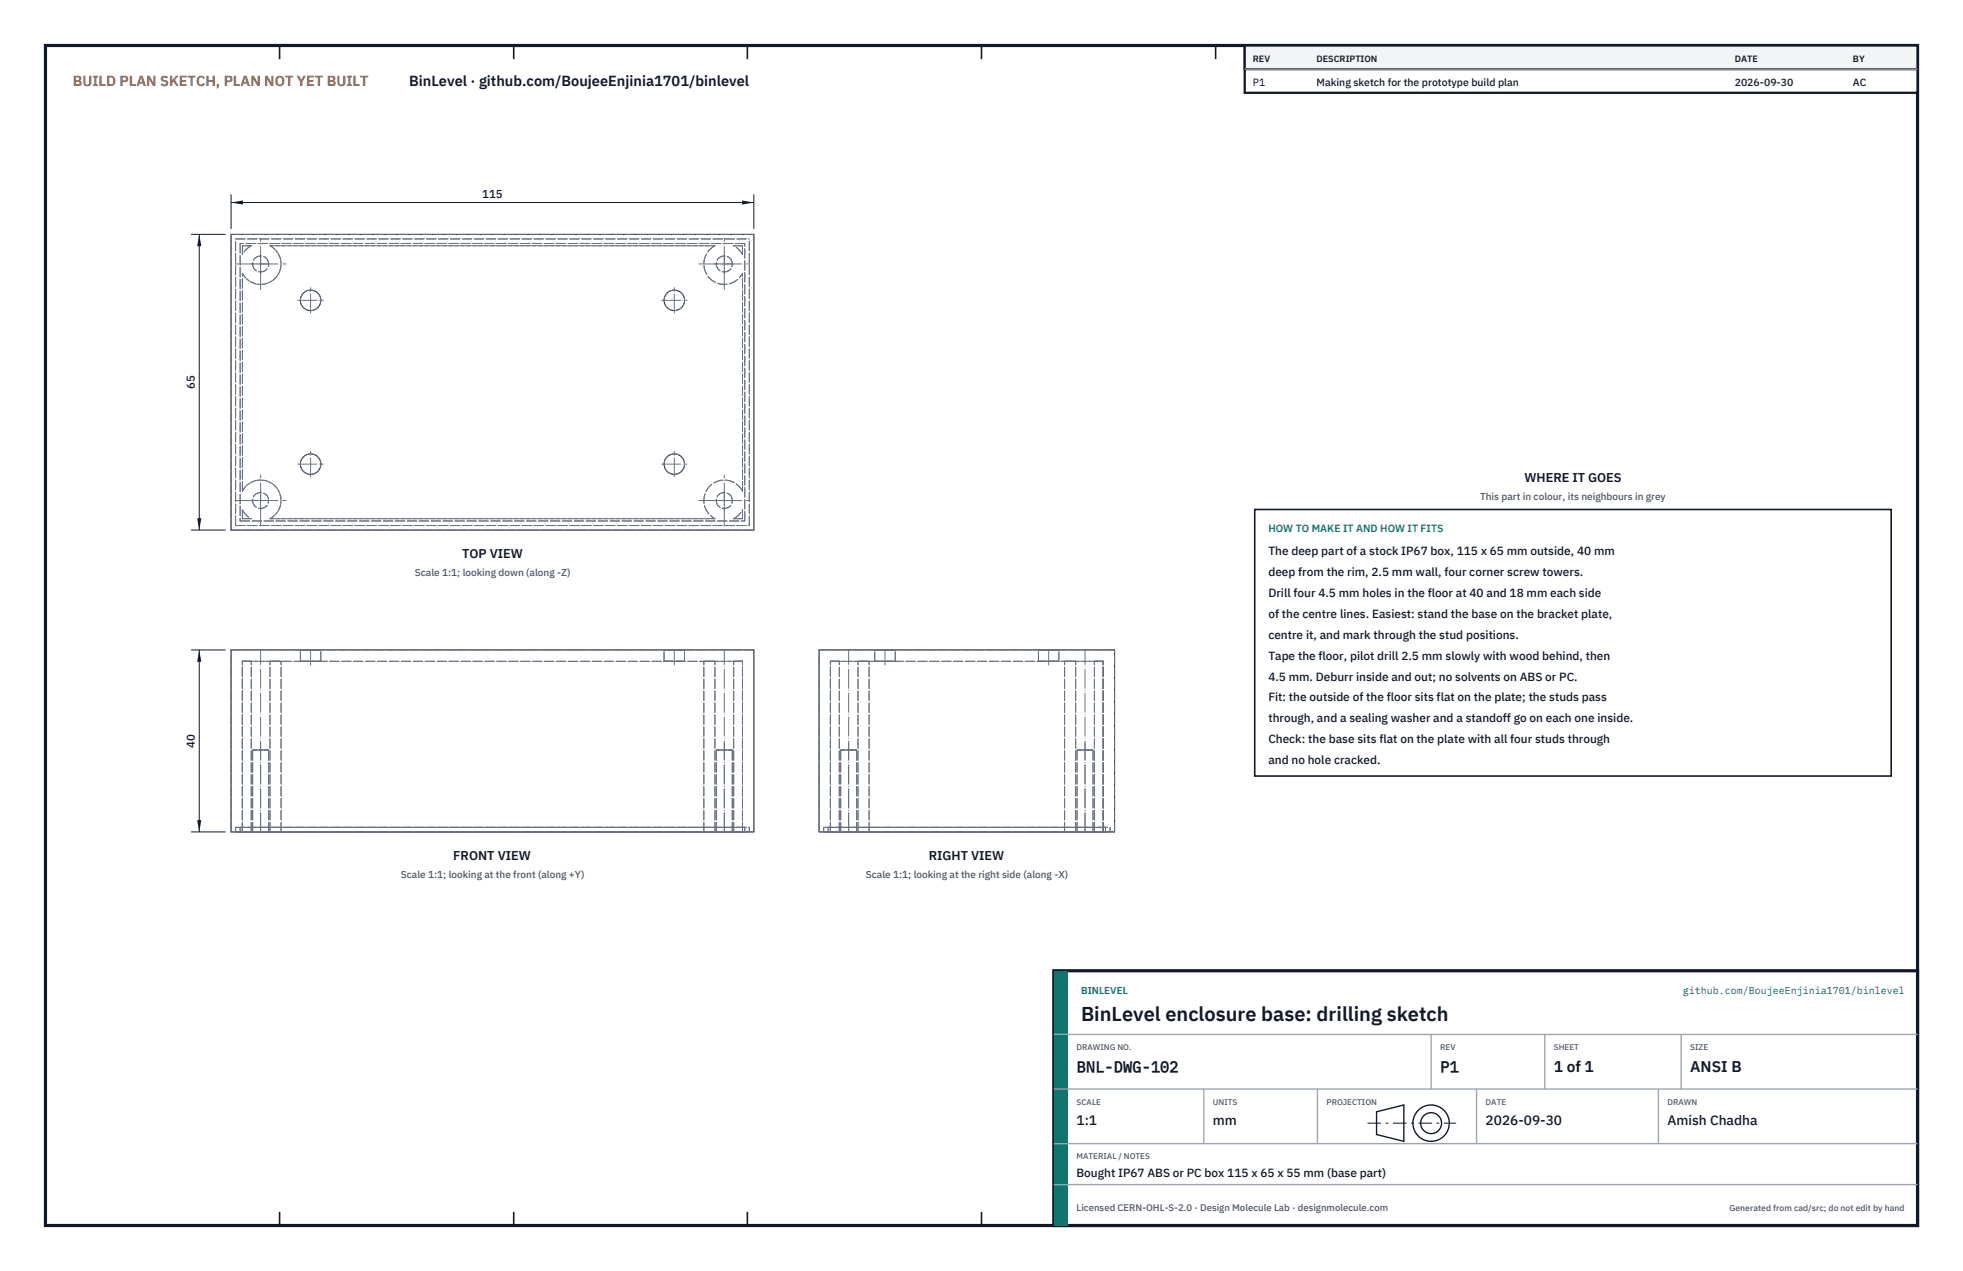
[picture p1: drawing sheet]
<svg xmlns="http://www.w3.org/2000/svg" width="432mm" height="279mm" viewBox="0 0 432 279" stroke-linecap="round" stroke-linejoin="round" font-family="sans-serif">
<defs><g id="words">
<text font-size="4.4" fill="#111827" x="237.8" y="224.4">BinLevel enclosure base: drilling sketch</text>
<g font-size="3.4" fill="#111827">
<text x="236.8" y="235.6">BNL-DWG-102</text>
<text x="316.8" y="235.6">P1</text>
<text x="341.8" y="235.6">1 of 1</text>
<text x="371.8" y="235.6">ANSI B</text>
</g>
<text font-size="3.2" fill="#b45309" x="16" y="19">BUILD PLAN SKETCH, PLAN NOT YET BUILT</text>
<text font-size="3.2" fill="#111827" x="90" y="19">BinLevel · github.com/BoujeeEnjinia1701/binlevel</text>
<g font-size="3" fill="#111827">
<text x="236.8" y="247.2">1:1</text>
<text x="266.8" y="247.2">mm</text>
<text x="326.8" y="247.2">2026-09-30</text>
<text x="366.8" y="247.2">Amish Chadha</text>
</g>
<g font-size="2.8" fill="#111827">
<text x="335.3" y="106">WHERE IT GOES</text>
<text x="101.6" y="122.7">TOP VIEW</text>
<text x="99.7" y="189.1">FRONT VIEW</text>
<text x="204.3" y="189.1">RIGHT VIEW</text>
</g>
<g font-size="2.6" fill="#111827">
<text x="279" y="122">The deep part of a stock IP67 box, 115 x 65 mm outside, 40 mm</text>
<text x="279" y="126.6">deep from the rim, 2.5 mm wall, four corner screw towers.</text>
<text x="279" y="131.2">Drill four 4.5 mm holes in the floor at 40 and 18 mm each side</text>
<text x="279" y="135.8">of the centre lines. Easiest: stand the base on the bracket plate,</text>
<text x="279" y="140.4">centre it, and mark through the stud positions.</text>
<text x="279" y="145">Tape the floor, pilot drill 2.5 mm slowly with wood behind, then</text>
<text x="279" y="149.6">4.5 mm. Deburr inside and out; no solvents on ABS or PC.</text>
<text x="279" y="154.2">Fit: the outside of the floor sits flat on the plate; the studs pass</text>
<text x="279" y="158.8">through, and a sealing washer and a standoff go on each one inside.</text>
<text x="279" y="163.4">Check: the base sits flat on the plate with all four studs through</text>
<text x="279" y="168">and no hole cracked.</text>
<text x="236.8" y="258.8">Bought IP67 ABS or PC box 115 x 65 x 55 mm (base part)</text>
</g>
<g font-size="2.5" fill="#111827">
<text x="106.1" y="43.5">115</text>
<text x="42.8" y="85.5" transform="rotate(-90 42.8 85.5)">65</text>
<text x="42.8" y="164.4" transform="rotate(-90 42.8 164.4)">40</text>
</g>
<g font-size="2.3" fill="#111827">
<text x="275.6" y="18.8">P1</text>
<text x="289.6" y="18.8">Making sketch for the prototype build plan</text>
<text x="381.6" y="18.8">2026-09-30</text>
<text x="407.6" y="18.8">AC</text>
</g>
<text font-size="2.3" fill="#0f766e" x="279" y="117">HOW TO MAKE IT AND HOW IT FITS</text>
<g font-size="2.2" fill="#4b5563">
<text x="325.6" y="110">This part in colour, its neighbours in grey</text>
<text x="91.2" y="126.7">Scale 1:1; looking down (along -Z)</text>
<text x="88.2" y="193">Scale 1:1; looking at the front (along +Y)</text>
<text x="190.5" y="193">Scale 1:1; looking at the right side (along -X)</text>
</g>
<g font-size="2.2" fill="#0f766e">
<text x="237.8" y="218.4">BINLEVEL</text>
<text x="370.1" y="218.4">github.com/BoujeeEnjinia1701/binlevel</text>
</g>
<text font-size="2.1" fill="#4b5563" x="236.8" y="266.2">Licensed CERN-OHL-S-2.0 · Design Molecule Lab · designmolecule.com</text>
<g font-size="2" fill="#111827">
<text x="275.6" y="13.6">REV</text>
<text x="289.6" y="13.6">DESCRIPTION</text>
<text x="381.6" y="13.6">DATE</text>
<text x="407.6" y="13.6">BY</text>
</g>
<text font-size="1.9" fill="#4b5563" x="380.4" y="266.2">Generated from cad/src; do not edit by hand</text>
<g font-size="1.8" fill="#4b5563">
<text x="236.8" y="230.8">DRAWING NO.</text>
<text x="316.8" y="230.8">REV</text>
<text x="341.8" y="230.8">SHEET</text>
<text x="371.8" y="230.8">SIZE</text>
<text x="236.8" y="242.8">SCALE</text>
<text x="266.8" y="242.8">UNITS</text>
<text x="291.8" y="242.8">PROJECTION</text>
<text x="326.8" y="242.8">DATE</text>
<text x="366.8" y="242.8">DRAWN</text>
<text x="236.8" y="254.8">MATERIAL / NOTES</text>
</g>
</g></defs>
<path d="M10 10h411.8v259.4h-411.8z" fill="none" stroke="#111827" stroke-width=".7" stroke-linecap="butt"/>
<g fill="none" stroke="#111827" stroke-width=".35">
<path d="M61.5 10v3M113 10v3M164.4 10v3M215.9 10v3M267.4 10v3M318.9 10v3M370.3 10v3M61.5 266.4v3M113 266.4v3M164.4 266.4v3M215.9 266.4v3M267.4 266.4v3"/>
<path d="M318.9 266.4v3M370.3 266.4v3"/>
</g>
<g fill="none" stroke="#111727" stroke-width=".22">
<path d="M50.8 51.5h115v65h-115zM50.8 142.9h115v40h-115zM180.2 142.9h65v40h-65z"/>
<circle cx="68.3" cy="66" r="2.25"/>
<circle cx="148.3" cy="66" r="2.25"/>
<circle cx="68.3" cy="102" r="2.25"/>
<circle cx="148.3" cy="102" r="2.25"/>
</g>
<g fill="none" stroke="#6a7180" stroke-width=".22" stroke-dasharray="2.1 .5">
<path d="M50.8 51.5h115M51.8 52.5h113M52.8 53.5v61M53.3 56v-2M53.3 54h2M55.3 54h-2M55.3 54l-1.2 .8-.8 1.2M59.4 54h97.9M59.4 54a4.5 4.5 0 0 1 1.1 7.2 4.5 4.5 0 0 1-7.2-1.1M157.3 54a4.5 4.5 0 0 0-1.2 7.2 4.5 4.5 0 0 0 7.2-1.1M157.3 54h-97.9M161.4 54h1.9"/>
<path d="M163.3 54h-1.9M163.3 56v-2M163.3 56l-.8-1.2-1.1-.8M163.8 53.5h-111M53.3 60.1a4.5 4.5 0 0 0 7.2 1.1 4.5 4.5 0 0 0-1.1-7.2M50.8 116.5v-65M50.8 116.5h115M51.8 115.5v-63M51.8 115.5h113M52.8 114.5h111M53.3 108v-47.9M53.3 108a4.5 4.5 0 0 1 7.2-1.2 4.5 4.5 0 0 1-1.1 7.2"/>
<path d="M53.3 112.1l.8 1.1 1.2 .8M53.3 114v-1.9M53.3 114h2M55.3 114h-2M59.4 114a4.5 4.5 0 0 0 1.1-7.2 4.5 4.5 0 0 0-7.2 1.2M59.4 114h97.9M157.3 114h-97.9M161.4 114l1.1-.8 .8-1.1M161.4 114h1.9M163.3 108a4.5 4.5 0 0 0-7.2-1.2 4.5 4.5 0 0 0 1.2 7.2M163.3 108v-47.9M163.3 114h-1.9"/>
<path d="M163.3 114v-1.9M163.8 114.5v-61M164.8 115.5v-63M165.8 116.5v-65M50.8 142.9h115M53.3 145.4h8.5M53.3 145.4h2M55.3 145.4h-2M59.4 145.4h2.4M59.4 145.4h97.9M61.8 145.4h-8.5M61.8 145.4h-2.4"/>
<path d="M66.1 142.9h4.5M66.1 145.4h4.5M66.1 145.4v-2.5M70.6 142.9h-4.5M70.6 145.4v-2.5M70.6 145.4h-4.5M146.1 142.9h4.5M146.1 145.4h4.5M146.1 145.4v-2.5M150.6 142.9h-4.5M150.6 145.4v-2.5M150.6 145.4h-4.5"/>
<path d="M154.8 145.4h2.5M154.8 145.4h8.5M157.3 145.4h-2.5M161.4 145.4h1.9M163.3 145.4h-8.5M163.3 145.4h-1.9M180.2 142.9h65M182.7 145.4h8.5M182.7 145.4h1.9M184.6 145.4h-1.9M188.7 145.4h47.9M188.7 145.4h2.5"/>
<path d="M191.2 145.4h-2.5M191.2 145.4h-8.5M192.4 142.9h2.3M192.4 145.4h2.3M192.4 145.4v-2.5M194.7 142.9h2.2M194.7 145.4h2.2M196.9 142.9h-4.5M196.9 145.4h-4.5M196.9 145.4v-2.5M228.4 142.9h2.3M228.4 145.4h2.3"/>
<path d="M228.4 145.4v-2.5M230.7 142.9h2.2M230.7 145.4h2.2M232.9 142.9h-4.5M232.9 145.4h-4.5M232.9 145.4v-2.5M234.2 145.4h8.5M234.2 145.4h2.4M236.6 145.4h-2.4M240.7 145.4h2M242.7 145.4h-8.5M242.7 145.4h-2"/>
<path d="M55.6 164.9h3.5M59.1 164.9h-3.5M157.6 164.9h3.5M161.1 164.9h-3.5M184.9 164.9h1.8M186.7 164.9h1.7M188.4 164.9h-3.5M236.9 164.9h1.8M238.7 164.9h1.7M240.4 164.9h-3.5M50.8 182.9v-40M50.8 182.9h115"/>
<path d="M51.8 182.9h113M51.8 182.9v-1M51.8 181.9h113M52.8 181.9h111M52.8 182.9h111M52.8 182.9v-1M53.3 182.9v-37.5M53.3 182.9h8.5M53.3 182.9h2M55.3 182.9h-2M55.3 182.9v-37.5M55.6 182.9h3.5"/>
<path d="M55.6 182.9v-18M59.1 182.9h-3.5M59.1 182.9v-18M59.4 182.9v-37.5M59.4 182.9h2.4M61.8 182.9h-2.4M61.8 182.9h-8.5M61.8 182.9v-37.5M154.8 182.9h2.5M154.8 182.9h8.5M154.8 182.9v-37.5M157.3 182.9v-37.5"/>
<path d="M157.3 182.9h-97.9M157.3 182.9h-2.5M157.6 182.9h3.5M157.6 182.9v-18M161.1 182.9h-3.5M161.1 182.9v-18M161.4 182.9h1.9M161.4 182.9v-37.5M163.3 182.9h-8.5M163.3 182.9v-37.5M163.3 182.9h-1.9M163.8 181.9h-111"/>
<path d="M163.8 182.9v-1M163.8 182.9h-111M164.8 182.9v-1M165.8 182.9v-40M180.2 182.9v-40M180.2 182.9h65M181.2 182.9h63M181.2 182.9v-1M181.2 181.9h63M182.2 181.9h61M182.2 182.9v-1M182.2 182.9h61"/>
<path d="M182.7 182.9v-37.5M182.7 182.9h1.9M184.6 182.9h-1.9M184.6 182.9v-37.5M184.9 182.9h1.8M184.9 182.9v-18M186.7 182.9h1.7M188.4 182.9h-3.5M188.4 182.9v-18M188.7 182.9v-37.5M188.7 182.9h47.9M188.7 182.9h2.5"/>
<path d="M191.2 182.9h-8.5M191.2 182.9v-37.5M234.2 182.9h2.4M234.2 182.9v-37.5M236.6 182.9v-37.5M236.9 182.9h1.8M236.9 182.9v-18M238.7 182.9h1.7M240.4 182.9h-3.5M240.4 182.9v-18M240.7 182.9h2M240.7 182.9v-37.5"/>
<path d="M242.7 182.9h-8.5M242.7 182.9v-37.5M242.7 182.9h-2M243.2 181.9h-61M243.2 182.9h-61M243.2 182.9v-1M244.2 182.9v-1M245.2 182.9v-40"/>
<circle cx="57.3" cy="58" r="1.76"/>
<circle cx="159.3" cy="58" r="1.76"/>
<circle cx="68.3" cy="66" r="2.25"/>
<circle cx="148.3" cy="66" r="2.25"/>
<circle cx="57.3" cy="110" r="1.76"/>
<circle cx="68.3" cy="102" r="2.25"/>
<circle cx="148.3" cy="102" r="2.25"/>
<circle cx="159.3" cy="110" r="1.76"/>
</g>
<g fill="none" stroke="#6a7180" stroke-width=".22" stroke-dasharray="4.2 .5 0 .5">
<path d="M51.7 58h11.2M55.1 58h4.4M153.7 58h11.2M157.1 58h4.4M57.3 63.6v-11.2M57.3 60.2v-4.4M65.5 66h5.6M68.3 68.8v-5.6M145.5 66h5.6M148.3 68.8v-5.6M159.3 63.6v-11.2M159.3 60.2v-4.4"/>
<path d="M51.7 110h11.2M55.1 110h4.4M57.3 115.6v-11.2M57.3 112.2v-4.4M65.5 102h5.6M68.3 104.8v-5.6M145.5 102h5.6M148.3 104.8v-5.6M153.7 110h11.2M157.1 110h4.4M159.3 115.6v-11.2M159.3 112.2v-4.4"/>
<path d="M68.3 146.2v-3.3M148.3 146.2v-3.3M194.7 146.2v-3.3M230.7 146.2v-3.3M57.3 182.9v-19.6M57.3 182.9v-40M159.3 182.9v-19.6M159.3 182.9v-40M186.7 182.9v-19.6M186.7 182.9v-40M238.7 182.9v-19.6M238.7 182.9v-40"/>
</g>
<path d="M50.8 42.7v7.6M50.8 44.5h115M165.8 42.7v7.6" fill="none" stroke="#111827" stroke-width=".22"/>
<path d="M50.8 44.5l2.6-.4v.9zM163.2 44.1v.9l2.6-.5z" fill="#111827"/>
<path d="M42 51.5h7.6M43.8 51.5v65M42 116.5h7.6" fill="none" stroke="#111827" stroke-width=".22"/>
<path d="M43.8 51.5l-.4 2.6h.9zM43.4 113.9h.9l-.5 2.6z" fill="#111827"/>
<path d="M42 142.9h7.6M43.8 142.9v40M42 182.9h7.6" fill="none" stroke="#111827" stroke-width=".22"/>
<path d="M43.8 142.9l-.4 2.6h.9zM43.4 180.3h.9l-.5 2.6z" fill="#111827"/>
<path d="M276 112h140v58.6h-140z" fill="#fff" stroke="#111827" stroke-width=".35"/>
<path d="M273.8 10h148v10.4h-148z" fill="#fff" stroke="#111827" stroke-width=".5"/>
<path d="M273.8 10h148v5.2h-148z" fill="#f3f4f6" stroke="#111827" stroke-width=".5"/>
<path d="M273.8 15.2h148" fill="none" stroke="#9ca3af" stroke-width=".3"/>
<path d="M231.8 213.4h190v56h-190z" fill="#fff" stroke="#111827" stroke-width=".7" stroke-linecap="butt"/>
<path d="M231.8 213.4h3v56h-3z" fill="#0f766e"/>
<path d="M231.8 227.4h190M231.8 239.4h190M264.8 239.4v12M289.8 239.4v12M314.8 227.4v12M324.8 239.4v12M339.8 227.4v12M364.8 239.4v12M369.8 227.4v12M231.8 251.4h190M231.8 260.4h190" fill="none" stroke="#9ca3af" stroke-width=".3"/>
<g fill="none" stroke="#111827" stroke-width=".3">
<path d="M302.8 244.4l6-1.5v8l-6-1.5z"/>
<circle cx="314.8" cy="246.9" r="4"/>
<circle cx="314.8" cy="246.9" r="2.3"/>
</g>
<path d="M300.8 246.9h19.5" fill="none" stroke="#111827" stroke-width=".22" stroke-dasharray="3 1 .6 1" stroke-linecap="butt"/>
<use href="#words"/>
</svg>
